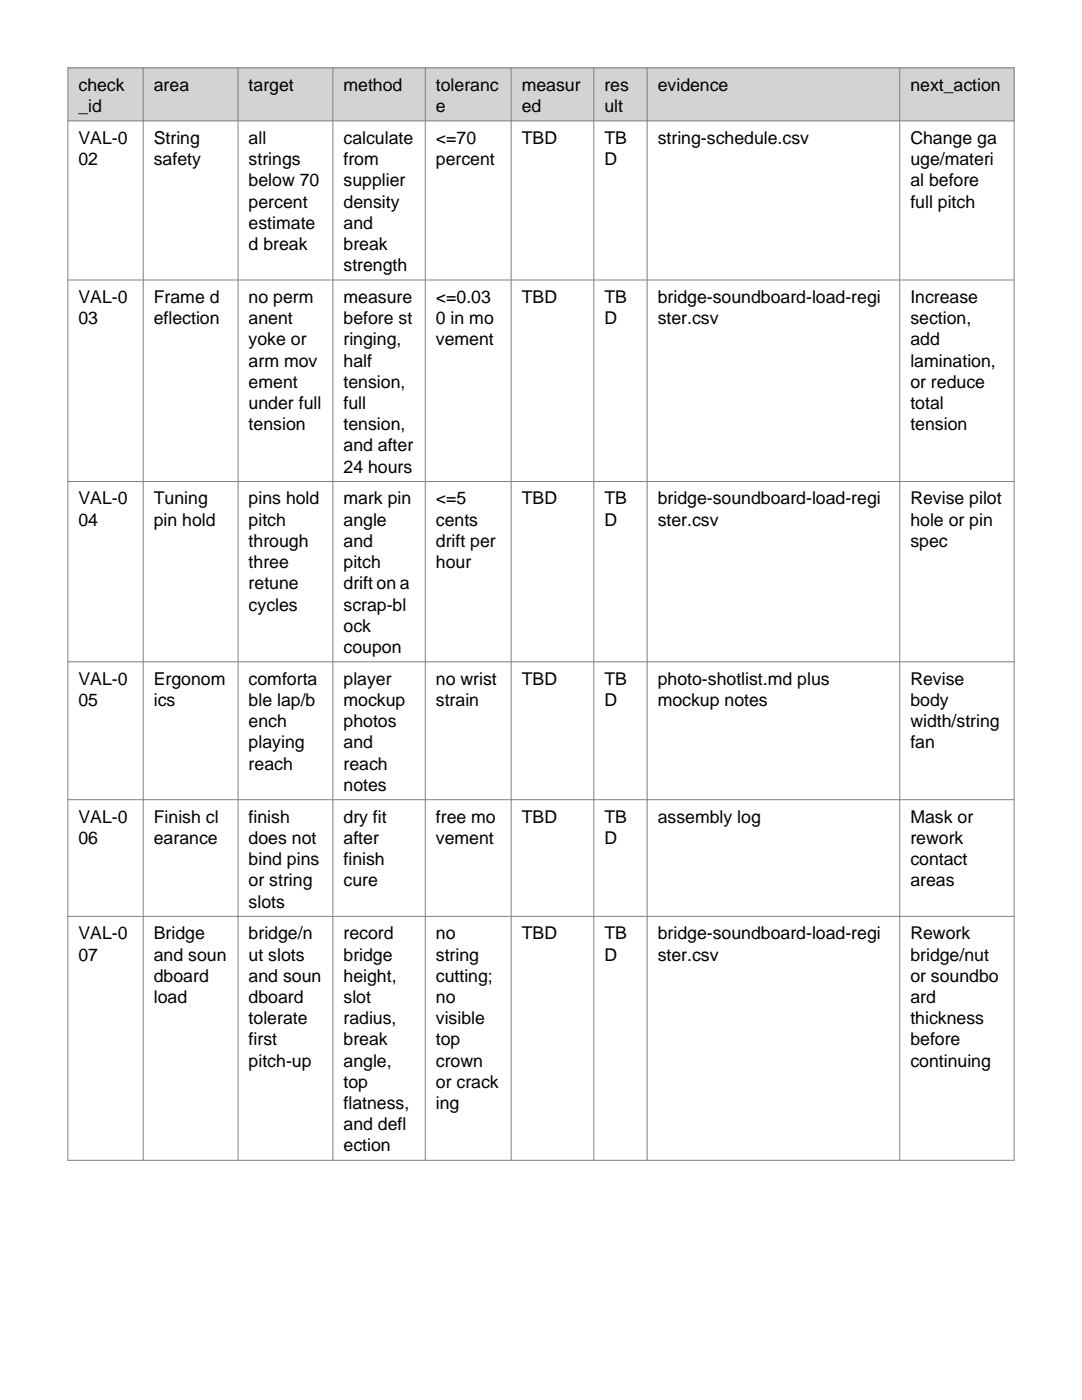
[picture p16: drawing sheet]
<svg xmlns="http://www.w3.org/2000/svg" width="216mm" height="279mm" viewBox="0 0 216 279" stroke-linecap="round" stroke-linejoin="round" font-family="sans-serif">
<defs><g id="words">
<g font-size="3.5">
<text x="15.7" y="18.1">check</text>
<text x="15.7" y="22.4">_id</text>
<text x="30.7" y="18.1">area</text>
<text x="49.6" y="18.1">target</text>
<text x="68.5" y="18.1">method</text>
<text x="87" y="18.1">toleranc</text>
<text x="87" y="22.4">e</text>
<text x="104.1" y="18.1">measur</text>
<text x="104.1" y="22.4">ed</text>
<text x="120.6" y="18.1">res</text>
<text x="120.6" y="22.4">ult</text>
<text x="131.2" y="18.1">evidence</text>
<text x="181.7" y="18.1">next_action</text>
<text x="15.7" y="28.7">VAL-0</text>
<text x="30.7" y="28.7">String</text>
<text x="49.6" y="28.7">all</text>
<text x="68.5" y="28.7">calculate</text>
<text x="87" y="28.7">&lt;=70</text>
<text x="104.1" y="28.7">TBD</text>
<text x="120.6" y="28.7">TB</text>
<text x="131.2" y="28.7">string-schedule.csv</text>
<text x="181.7" y="28.7">Change ga</text>
<text x="15.7" y="32.9">02</text>
<text x="30.7" y="32.9">safety</text>
<text x="49.6" y="32.9">strings</text>
<text x="68.5" y="32.9">from</text>
<text x="87" y="32.9">percent</text>
<text x="120.6" y="32.9">D</text>
<text x="181.7" y="32.9">uge/materi</text>
<text x="49.6" y="37.2">below 70</text>
<text x="49.6" y="41.4">percent</text>
<text x="68.5" y="37.2">supplier</text>
<text x="68.5" y="41.4">density</text>
<text x="181.7" y="37.2">al before</text>
<text x="181.7" y="41.4">full pitch</text>
<text x="49.6" y="45.6">estimate</text>
<text x="68.5" y="45.6">and</text>
<text x="49.6" y="49.9">d break</text>
<text x="68.5" y="49.9">break</text>
<text x="68.5" y="54.1">strength</text>
<text x="15.7" y="60.5">VAL-0</text>
<text x="15.7" y="64.7">03</text>
<text x="30.7" y="60.5">Frame d</text>
<text x="30.7" y="64.7">eflection</text>
<text x="49.6" y="60.5">no perm</text>
<text x="49.6" y="64.7">anent</text>
<text x="68.5" y="60.5">measure</text>
<text x="68.5" y="64.7">before st</text>
<text x="87" y="60.5">&lt;=0.03</text>
<text x="87" y="64.7">0 in mo</text>
<text x="104.1" y="60.5">TBD</text>
<text x="120.6" y="60.5">TB</text>
<text x="120.6" y="64.7">D</text>
<text x="131.2" y="60.5">bridge-soundboard-load-regi</text>
<text x="131.2" y="64.7">ster.csv</text>
<text x="181.7" y="60.5">Increase</text>
<text x="181.7" y="64.7">section,</text>
<text x="49.6" y="68.9">yoke or</text>
<text x="68.5" y="68.9">ringing,</text>
<text x="87" y="68.9">vement</text>
<text x="181.7" y="68.9">add</text>
<text x="49.6" y="73.2">arm mov</text>
<text x="49.6" y="77.4">ement</text>
<text x="68.5" y="73.2">half</text>
<text x="68.5" y="77.4">tension,</text>
<text x="181.7" y="73.2">lamination,</text>
<text x="181.7" y="77.4">or reduce</text>
<text x="49.6" y="81.6">under full</text>
<text x="68.5" y="81.6">full</text>
<text x="181.7" y="81.6">total</text>
<text x="49.6" y="85.9">tension</text>
<text x="68.5" y="85.9">tension,</text>
<text x="181.7" y="85.9">tension</text>
<text x="68.5" y="90.1">and after</text>
<text x="68.5" y="94.3">24 hours</text>
<text x="15.7" y="100.7">VAL-0</text>
<text x="30.7" y="100.7">Tuning</text>
<text x="49.6" y="100.7">pins hold</text>
<text x="68.5" y="100.7">mark pin</text>
<text x="87" y="100.7">&lt;=5</text>
<text x="104.1" y="100.7">TBD</text>
<text x="120.6" y="100.7">TB</text>
<text x="131.2" y="100.7">bridge-soundboard-load-regi</text>
<text x="181.7" y="100.7">Revise pilot</text>
<text x="15.7" y="104.9">04</text>
<text x="30.7" y="104.9">pin hold</text>
<text x="49.6" y="104.9">pitch</text>
<text x="68.5" y="104.9">angle</text>
<text x="87" y="104.9">cents</text>
<text x="120.6" y="104.9">D</text>
<text x="131.2" y="104.9">ster.csv</text>
<text x="181.7" y="104.9">hole or pin</text>
<text x="49.6" y="109.1">through</text>
<text x="49.6" y="113.4">three</text>
<text x="68.5" y="109.1">and</text>
<text x="68.5" y="113.4">pitch</text>
<text x="87" y="109.1">drift per</text>
<text x="87" y="113.4">hour</text>
<text x="181.7" y="109.1">spec</text>
<text x="49.6" y="117.6">retune</text>
<text x="68.5" y="117.6">drift on a</text>
<text x="49.6" y="121.8">cycles</text>
<text x="68.5" y="121.8">scrap-bl</text>
<text x="68.5" y="126.1">ock</text>
<text x="68.5" y="130.3">coupon</text>
<text x="15.7" y="136.7">VAL-0</text>
<text x="30.7" y="136.7">Ergonom</text>
<text x="49.6" y="136.7">comforta</text>
<text x="68.5" y="136.7">player</text>
<text x="87" y="136.7">no wrist</text>
<text x="104.1" y="136.7">TBD</text>
<text x="120.6" y="136.7">TB</text>
<text x="131.2" y="136.7">photo-shotlist.md plus</text>
<text x="181.7" y="136.7">Revise</text>
<text x="15.7" y="140.9">05</text>
<text x="30.7" y="140.9">ics</text>
<text x="49.6" y="140.9">ble lap/b</text>
<text x="68.5" y="140.9">mockup</text>
<text x="87" y="140.9">strain</text>
<text x="120.6" y="140.9">D</text>
<text x="131.2" y="140.9">mockup notes</text>
<text x="181.7" y="140.9">body</text>
<text x="49.6" y="145.1">ench</text>
<text x="49.6" y="149.4">playing</text>
<text x="68.5" y="145.1">photos</text>
<text x="68.5" y="149.4">and</text>
<text x="181.7" y="145.1">width/string</text>
<text x="181.7" y="149.4">fan</text>
<text x="49.6" y="153.6">reach</text>
<text x="68.5" y="153.6">reach</text>
<text x="68.5" y="157.8">notes</text>
<text x="15.7" y="164.2">VAL-0</text>
<text x="30.7" y="164.2">Finish cl</text>
<text x="49.6" y="164.2">finish</text>
<text x="68.5" y="164.2">dry fit</text>
<text x="87" y="164.2">free mo</text>
<text x="104.1" y="164.2">TBD</text>
<text x="120.6" y="164.2">TB</text>
<text x="131.2" y="164.2">assembly log</text>
<text x="181.7" y="164.2">Mask or</text>
<text x="15.7" y="168.4">06</text>
<text x="30.7" y="168.4">earance</text>
<text x="49.6" y="168.4">does not</text>
<text x="49.6" y="172.6">bind pins</text>
<text x="68.5" y="168.4">after</text>
<text x="68.5" y="172.6">finish</text>
<text x="87" y="168.4">vement</text>
<text x="120.6" y="168.4">D</text>
<text x="181.7" y="168.4">rework</text>
<text x="181.7" y="172.6">contact</text>
<text x="49.6" y="176.9">or string</text>
<text x="68.5" y="176.9">cure</text>
<text x="181.7" y="176.9">areas</text>
<text x="49.6" y="181.1">slots</text>
<text x="15.7" y="187.5">VAL-0</text>
<text x="15.7" y="191.7">07</text>
<text x="30.7" y="187.5">Bridge</text>
<text x="30.7" y="191.7">and soun</text>
<text x="49.6" y="187.5">bridge/n</text>
<text x="49.6" y="191.7">ut slots</text>
<text x="68.5" y="187.5">record</text>
<text x="68.5" y="191.7">bridge</text>
<text x="87" y="187.5">no</text>
<text x="87" y="191.7">string</text>
<text x="104.1" y="187.5">TBD</text>
<text x="120.6" y="187.5">TB</text>
<text x="120.6" y="191.7">D</text>
<text x="131.2" y="187.5">bridge-soundboard-load-regi</text>
<text x="131.2" y="191.7">ster.csv</text>
<text x="181.7" y="187.5">Rework</text>
<text x="181.7" y="191.7">bridge/nut</text>
<text x="30.7" y="195.9">dboard</text>
<text x="49.6" y="195.9">and soun</text>
<text x="68.5" y="195.9">height,</text>
<text x="87" y="195.9">cutting;</text>
<text x="181.7" y="195.9">or soundbo</text>
<text x="30.7" y="200.2">load</text>
<text x="49.6" y="200.2">dboard</text>
<text x="68.5" y="200.2">slot</text>
<text x="87" y="200.2">no</text>
<text x="181.7" y="200.2">ard</text>
<text x="49.6" y="204.4">tolerate</text>
<text x="49.6" y="208.6">first</text>
<text x="68.5" y="204.4">radius,</text>
<text x="68.5" y="208.6">break</text>
<text x="87" y="204.4">visible</text>
<text x="87" y="208.6">top</text>
<text x="181.7" y="204.4">thickness</text>
<text x="181.7" y="208.6">before</text>
<text x="49.6" y="212.9">pitch-up</text>
<text x="68.5" y="212.9">angle,</text>
<text x="87" y="212.9">crown</text>
<text x="181.7" y="212.9">continuing</text>
<text x="68.5" y="217.1">top</text>
<text x="68.5" y="221.3">flatness,</text>
<text x="87" y="217.1">or crack</text>
<text x="87" y="221.3">ing</text>
<text x="68.5" y="225.6">and defl</text>
<text x="68.5" y="229.8">ection</text>
</g>
</g></defs>
<path d="M13.5 13.5h188.9v10.6h-188.9z" fill-rule="evenodd" fill="#d3d3d3"/>
<g fill="none" stroke="#808080" stroke-width=".2">
<path d="M13.5 13.5h188.9v218.1h-188.9zM28.6 13.5v218.1M47.5 13.5v218.1M66.4 13.5v218.1M84.9 13.5v218.1M102 13.5v218.1M118.5 13.5v218.1M129.1 13.5v218.1M179.5 13.5v218.1M13.5 24.1h188.9M13.5 55.9h188.9M13.5 96.1h188.9"/>
<path d="M13.5 132.1h188.9M13.5 159.6h188.9M13.5 182.9h188.9"/>
</g>
<use href="#words"/>
</svg>
